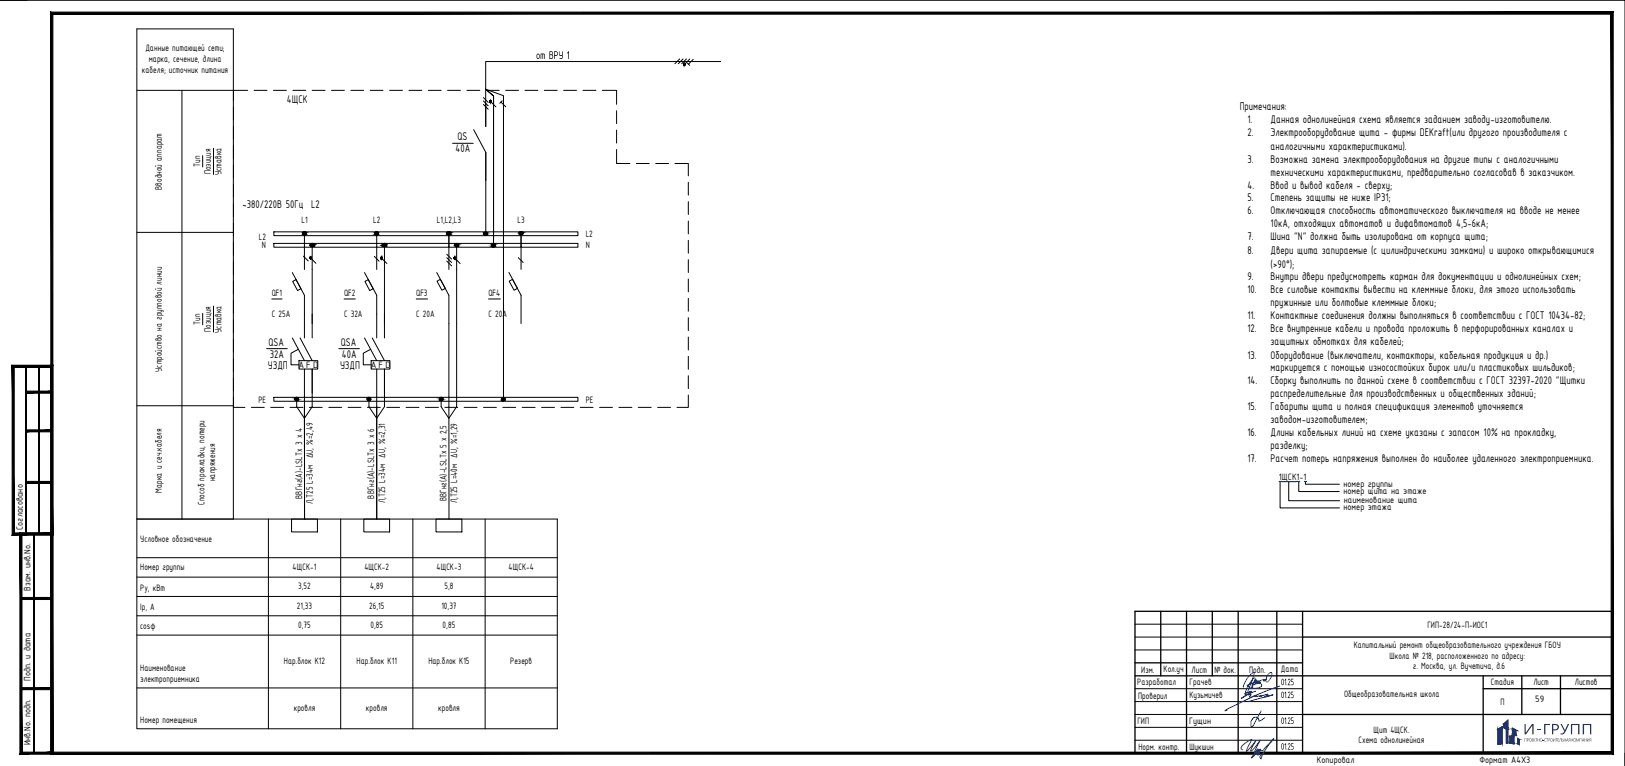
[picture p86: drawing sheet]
<svg xmlns="http://www.w3.org/2000/svg" width="630mm" height="297mm" viewBox="0 0 630 297" stroke-linecap="round" stroke-linejoin="round" font-family="sans-serif">
<defs><g id="words">
<text font-size="5.6" fill="#193153" x="598.1" y="284.8">ГРУПП</text>
<g font-size="4.7">
<text x="207.8" y="22.9">от ВРУ</text>
<text x="219.6" y="22.9">1</text>
<text x="111.2" y="39.9">4ЩСК</text>
<text x="480.7" y="42.5">Примечания:</text>
<text x="483.7" y="47.5">1.</text>
<text x="492.6" y="47.5">Данная однолинейная схема является заданием заводу-изготовителю.</text>
<text x="483.7" y="52.9">2.</text>
<text x="492.6" y="52.9">Электрооборудование щита - фирмы DEKraft(или другого производителя с</text>
<text x="176.6" y="59.1">40A</text>
<text x="177.3" y="54.5">QS</text>
<text x="492.6" y="58.2">аналогичными характеристиками).</text>
<text x="483.7" y="63.1">3.</text>
<text x="492.6" y="63.1">Возможна замена электрооборудования на другие типы с аналогичными</text>
<text x="492.6" y="68.1">техническими характеристиками, предварительно согласовав в заказчиком.</text>
<text x="483.7" y="73.1">4.</text>
<text x="492.6" y="73.1">Ввод и вывод кабеля - сверху;</text>
<text x="94" y="80.5">~380/220В 50Гц L2</text>
<text x="483.7" y="78.1">5.</text>
<text x="483.7" y="83.1">6.</text>
<text x="492.6" y="78.1">Степень защиты не ниже IP31;</text>
<text x="492.6" y="83.1">Отключающая способность автоматического выключателя на вводе не менее</text>
<text x="492.6" y="88.1">10кА, отходящих автоматов и дифавтоматов 4,5-6кА;</text>
<text x="483.7" y="93.2">7.</text>
<text x="492.6" y="93.2">Шина &quot;N&quot; должна быть изолирована от корпуса щита;</text>
<text x="483.7" y="98.5">8.</text>
<text x="492.6" y="98.5">Двери щита запираемые (с цилиндрическими замками) и широко открывающимися</text>
<text x="492.6" y="103.7">(&gt;90°);</text>
<text x="483.7" y="108.7">9.</text>
<text x="483.7" y="113.7">10.</text>
<text x="492.6" y="108.7">Внутри двери предусмотреть карман для документации и однолинейных схем;</text>
<text x="492.6" y="113.7">Все силовые контакты вывести на клеммные блоки, для этого использовать</text>
<text x="492.6" y="118.7">пружинные или болтовые клеммные блоки;</text>
<text x="483.7" y="123.7">11.</text>
<text x="492.6" y="123.7">Контактные соединения должны выполняться в соответствии с ГОСТ 10434-82;</text>
<text x="483.7" y="128.8">12.</text>
<text x="492.6" y="128.8">Все внутренние кабели и провода проложить в перфорированных каналах и</text>
<text x="104.2" y="134.1">QSA</text>
<text x="132.2" y="134.1">QSA</text>
<text x="492.6" y="133.8">защитных обмотках для кабелей;</text>
<text x="103.8" y="142.9">УЗДП</text>
<text x="104.7" y="138.7">32A</text>
<text x="131.8" y="142.9">УЗДП</text>
<text x="132.6" y="138.7">40A</text>
<text x="483.7" y="139.1">13.</text>
<text x="492.6" y="139.1">Оборудование (выключатели, контакторы, кабельная продукция и др.)</text>
<text x="483.7" y="149">14.</text>
<text x="492.6" y="144">маркируется с помощью износостойких бирок или/и пластиковых шильдиков;</text>
<text x="492.6" y="149">Сборку выполнить по данной схеме в соответствии с ГОСТ 32397-2020 &quot;Щитки</text>
<text x="492.6" y="154">распределительные для производственных и общественных зданий;</text>
<text x="483.7" y="159">15.</text>
<text x="492.6" y="159">Габариты щита и полная спецификация элементов уточняется</text>
<text x="492.6" y="164">заводом-изготовителем;</text>
<text x="483.7" y="169.1">16.</text>
<text x="492.6" y="169.1">Длины кабельных линий на схеме указаны с запасом 10% на прокладку,</text>
<text x="483.7" y="179.1">17.</text>
<text x="492.6" y="174.1">разделку;</text>
<text x="492.6" y="179.1">Расчет потерь напряжения выполнен до наиболее удаленного электроприемника.</text>
</g>
<g font-size="3.9">
<text x="56.4" y="20">Данные питающей сети;</text>
<text x="55" y="28.3">кабеля; источник питания</text>
<text x="57.7" y="24.1">марка, сечение, длина</text>
<text x="77.6" y="64.8" transform="rotate(-90 77.6 64.8)">Тип</text>
<text x="81.8" y="67.6" transform="rotate(-90 81.8 67.6)">Позиция</text>
<text x="85.9" y="67.9" transform="rotate(-90 85.9 67.9)">Уставка</text>
<text x="62.7" y="73.6" transform="rotate(-90 62.7 73.6)">Вводной аппарат</text>
<text x="116.9" y="86.4">L1</text>
<text x="144.7" y="86.4">L2</text>
<text x="169.4" y="86.4">L1,L2,L3</text>
<text x="200.7" y="86.4">L3</text>
<text x="100.4" y="93.1">L2</text>
<text x="101.6" y="96">N</text>
<text x="227.1" y="91.9">L2</text>
<text x="227.1" y="96">N</text>
<text x="105.4" y="115">QF1</text>
<text x="133.4" y="115">QF2</text>
<text x="161.4" y="115">QF3</text>
<text x="189.4" y="115">QF4</text>
<text x="77.6" y="125.9" transform="rotate(-90 77.6 125.9)">Тип</text>
<text x="105.4" y="123">C 25A</text>
<text x="133.4" y="123">C 32A</text>
<text x="161.4" y="123">C 20A</text>
<text x="189.4" y="123">C 20A</text>
<text x="81.8" y="128.8" transform="rotate(-90 81.8 128.8)">Позиция</text>
<text x="85.9" y="129" transform="rotate(-90 85.9 129)">Уставка</text>
<text x="115.5" y="142.7">AFD</text>
<text x="143.5" y="142.7">AFD</text>
<text x="62.7" y="144.1" transform="rotate(-90 62.7 144.1)">Устройство на групповой линии</text>
<text x="100.2" y="156.1">PE</text>
<text x="227.1" y="156.1">PE</text>
<text x="62.7" y="191" transform="rotate(-90 62.7 191)">Марка и сеч.кабеля</text>
<text x="83.5" y="186.6" transform="rotate(-90 83.5 186.6)">напряжения</text>
<text x="495.8" y="186.1">1ЩСК1-1</text>
<text x="520.9" y="188.7">номер группы</text>
<text x="520.9" y="191.4">номер щита на этаже</text>
<text x="79.3" y="195.8" transform="rotate(-90 79.3 195.8)">Способ прокладки, потери</text>
<text x="117.1" y="193.4" transform="rotate(-90 117.1 193.4)">ВВГнг(А)-LSLTx 3 x 4</text>
<text x="121.3" y="195.5" transform="rotate(-90 121.3 195.5)">Л,Т25 L=34м ∆U, %=2,49</text>
<text x="145.1" y="193.3" transform="rotate(-90 145.1 193.3)">ВВГнг(А)-LSLTx 3 x 6</text>
<text x="149.3" y="195.2" transform="rotate(-90 149.3 195.2)">Л,Т25 L=34м ∆U, %=2,31</text>
<text x="173.1" y="194.4" transform="rotate(-90 173.1 194.4)">ВВГнг(А)-LSLTx 5 x 2,5</text>
<text x="177.3" y="195.2" transform="rotate(-90 177.3 195.2)">Л,Т25 L=40м ∆U, %=1,29</text>
<text x="520.9" y="197.9">номер этажа</text>
<text x="521" y="195.1">наименование щита</text>
<text x="8.9" y="205.4" transform="rotate(-90 8.9 205.4)">Согласовано</text>
<text x="54.4" y="210">Условное обозначение</text>
<text x="54.4" y="220.9">Номер группы</text>
<text x="113.5" y="221.1">4ЩСК-1</text>
<text x="141.3" y="221.1">4ЩСК-2</text>
<text x="169.3" y="221.1">4ЩСК-3</text>
<text x="197.2" y="221.1">4ЩСК-4</text>
<text x="11.9" y="229.1" transform="rotate(-90 11.9 229.1)">Взам. инв.No.</text>
<text x="54.4" y="229.1">Py, кВт</text>
<text x="115.6" y="228.5">3,52</text>
<text x="143.5" y="228.5">4,89</text>
<text x="172.4" y="228.5">5,8</text>
<text x="54.4" y="236.5">Ip, А</text>
<text x="115.1" y="236">21,33</text>
<text x="143.1" y="236">26,15</text>
<text x="171.1" y="236">10,37</text>
<text x="54.4" y="244">cosφ</text>
<text x="115.6" y="243.5">0,75</text>
<text x="143.7" y="243.5">0,85</text>
<text x="171.6" y="243.5">0,85</text>
<text x="553.4" y="243.4">ГИП-28/24-П-ИОС1</text>
<text x="524.9" y="251.3">Капитальный ремонт общеобразовательного учреждения ГБОУ</text>
<text x="110.1" y="257.4">Нар.блок К12</text>
<text x="138.3" y="257.4">Нар.блок К11</text>
<text x="166.1" y="257.4">Нар.блок К15</text>
<text x="197.8" y="257.4">Резерв</text>
<text x="538.8" y="255.4">Школа № 218, расположенного по адресу:</text>
<text x="54.4" y="260.4">Наименование</text>
<text x="442.5" y="260.8">Изм.</text>
<text x="451.2" y="260.8">Кол.уч</text>
<text x="462" y="260.8">Лист</text>
<text x="470.8" y="260.8">№ док.</text>
<text x="484.3" y="260.8">Подп.</text>
<text x="496.7" y="260.6">Дата</text>
<text x="547.8" y="259.6">г. Москва, ул. Вучетича, д.6</text>
<text x="11.9" y="264.1" transform="rotate(-90 11.9 264.1)">Подп. и дата</text>
<text x="54.4" y="264.5">электроприемника</text>
<text x="441" y="265.6">Разработал</text>
<text x="461.2" y="265.7">Грачев</text>
<text x="496.6" y="265.7">01.25</text>
<text x="578" y="265.8">Стадия</text>
<text x="594.5" y="265.8">Лист</text>
<text x="610.6" y="265.8">Листов</text>
<text x="113.9" y="275.6">кровля</text>
<text x="141.9" y="275.6">кровля</text>
<text x="169.9" y="275.6">кровля</text>
<text x="441.3" y="270.9">Проверил</text>
<text x="461.2" y="270.7">Кузьмичев</text>
<text x="496.6" y="270.7">01.25</text>
<text x="521.1" y="270.3">Общеобразовательная школа</text>
<text x="581.8" y="273.3">П</text>
<text x="595.3" y="272.3">59</text>
<text x="54.4" y="280.3">Номер помещения</text>
<text x="441" y="280.9">ГИП</text>
<text x="461" y="280.7">Гущин</text>
<text x="496.6" y="280.7">01.25</text>
<text x="532.5" y="284.1">Щит 4ЩСК.</text>
<text x="11.9" y="289.1" transform="rotate(-90 11.9 289.1)">Инв.No. подп.</text>
<text x="441.4" y="290.8">Норм. контр.</text>
<text x="461.2" y="290.6">Шукшин</text>
<text x="496.6" y="290.7">01.25</text>
<text x="526.7" y="288.3">Схема однолинейная</text>
<text x="510.6" y="295.8">Копировал</text>
<text x="573.6" y="295.8">Формат А4Х3</text>
</g>
</g></defs>
<!-- layer: 0 -->
<g fill="none" stroke="#000" stroke-width=".39">
<path d="M53.1 11.2h37.4v190.1h-37.4zM53.1 35h37.4M70.5 35v166.3M96 35h-5.5v4M98.5 35h5M106 35h5.1M113.6 35h4.9M121 35h5M128.5 35h5M136 35h5M143.5 35h5M151.1 35h5"/>
<path d="M158.6 35h4.9M166 35h5M173.5 35h5M181 35h5M187.4 37.8l1.9 1.9M187.4 39.1l1.9 1.9M188.4 34.6l6.8 2.5v117.4M188.6 35h5M190.4 39.6l1.8 1.8M194.2 39.6l1.9 1.8M194.7 39.1l-.9 .9M196.1 35h5"/>
<path d="M203.6 35h4.9M211 35h5M218.5 35h5M226 35h5.1M233.6 35h5.5v5.5M263.5 22.8l-1.8 1.9M264.9 22.8l-1.9 1.9M266.2 22.8l-1.9 1.9M266.5 24.4l.9 .9M267.4 22.9l-1.8 1.9M268.8 23l-1.9 1.9M279.5 23.9h-91.2v25.2l.1-9"/>
<path d="M82.8 57.5v10.1M90.5 41.5v5M90.5 49v5M90.5 56.5v5M175.5 55.6h8M183.7 50.3l4.7 8.8v31.1M187.4 40.5l1.9 1.9M239.1 43v4.9M239.1 50.4v5.1M239.1 58v5.4h5.1M78.6 60.4v4.4M90.5 64v5"/>
<path d="M90.5 71.5v5M90.5 79v5M246.7 63.4h5M254.2 63.4h5M261.7 63.4h5.2v4.8M266.9 70.7v5M266.9 78.2v5M53.1 90.1h37.4M90.5 86.5v5M90.5 94v5M106.2 89.9h117.9v1.5h-117.9zM106.2 94.4h117.9v1.5h-117.9z"/>
<path d="M117.7 99.3l1.8 1.9M118 90.5v14M121 95v36M145.1 99.4l1.9 1.9M146.1 90.5v14M149.1 95v36M173.2 98.6l1.9 1.9M173.2 99.9l1.9 1.9M174 90.5v14M177.1 95v62.7l-3.1 4.5-3-4.5v-3M191.4 92.9v-55.7l-3-2.6 3 2.6v57.5M201 99.9l1.8 1.9"/>
<path d="M202 90.5v14M266.9 85.7v5M266.9 93.2v5M82.8 118.7v10.1M90.5 101.5v5M90.5 109v5M90.5 116.5v5M105.4 115.9h4M113.3 105.7l4.7 8.8v16.5M113.5 109.1l1.3-.7 1.9 3.6-1.3 .7zM120.6 100.2l1.9 1.9M133.4 115.9h4.4"/>
<path d="M141.3 105.7l4.8 8.8v16.5M141.5 109.1l1.3-.7 1.9 3.6-1.3 .7zM148.1 100.3l1.9 1.9M161.4 115.9h4.4M169.3 105.7l4.7 8.8 .1 86.8M169.4 109l1.3-.7 1.9 3.6-1.3 .7zM173.2 101.2l1.9 1.9M176.5 100.3l1.9 1.9M189.4 115.9h4.6M197.3 105.6l4.7 8.9v11M197.4 109l1.3-.7 1.9 3.5-1.3 .8zM266.9 100.7v5"/>
<path d="M266.9 108.2v5M266.9 115.7v5M78.6 121.5v4.4M90.5 124v5M90.5 131.5v5M90.5 139v5M103.4 135.2h8M113.3 131l4.7 8.9M115.7 135.5l-2.9 1.5v4.5h3.1M115.9 139.9h7.3v3.2h-7.3zM116.3 131l4.7 8.9M131.4 135.2h8"/>
<path d="M141.3 131l4.8 8.9M143.7 135.5l-2.8 1.5v4.5h3M143.9 139.9h7.3v3.2h-7.3zM144.3 131l4.8 8.9M266.9 123.2v5M266.9 130.7v5M266.9 138.2v5M53.1 157.3h37.4M90.5 154v4h4.5M90.5 146.5v5M97.5 158h5M105 158h5"/>
<path d="M106.2 154.1h117.9v1.5h-117.9zM112.5 158h4.9M118 143.1l.1 58.2M119.9 158h5M121 143.1v14.6l-3 4.5-3-4.5v-3M127.5 158h5M135 158h5M142.5 158h5M146.1 143.1v58.2M149.1 143.1v14.6l-3 4.5-3-4.5v-3M150 158h5M157.5 158h4.9"/>
<path d="M164.9 158h5.1M172.5 158h5M180 158h5M187.5 158h5M195 158h5M202.5 158h5M210 158h5M217.5 158h5M225 158h5M232.5 158h5M240 158h5M247.5 158h5"/>
<path d="M255 158h5M266.9 153.2v4.8h-4.4M266.9 145.7v5M53.1 201.3h163v81.3h-163zM53.1 216.3h163M104.1 201.3v81.3M113 201.3h10.1v5h-10.1zM132.1 201.3v81.3M141.1 201.3h10v5h-10zM160.1 201.3v81.3M169.1 201.3h10v5h-10zM188.1 201.3v81.3"/>
<path d="M53.1 223.8h163M53.1 231.3h163M53.1 238.8h163M53.1 246.3h163M440.1 242h65M440.1 247h65M440.1 252h65M53.1 266.8h163M440.1 267.1h65M440.1 272.1h65M440.1 277.1h65M440.1 282.1h65"/>
<path d="M440.1 287h65"/>
<circle cx="190.1" cy="39.3" r=".32"/>
<circle cx="265.3" cy="25" r=".32"/>
<circle cx="118" cy="90.5" r=".61"/>
<circle cx="120.4" cy="100" r=".32"/>
<circle cx="121" cy="95" r=".61"/>
<circle cx="146" cy="90.5" r=".61"/>
<circle cx="149" cy="95" r=".61"/>
<circle cx="174" cy="90.5" r=".61"/>
<circle cx="177" cy="95" r=".61"/>
<circle cx="188.2" cy="90.6" r=".61"/>
<circle cx="191.3" cy="95.1" r=".61"/>
<circle cx="202" cy="90.5" r=".61"/>
<circle cx="147.9" cy="100.1" r=".32"/>
<circle cx="176.3" cy="100.1" r=".32"/>
<circle cx="115" cy="154.7" r=".61"/>
<circle cx="143" cy="154.7" r=".61"/>
<circle cx="171" cy="154.7" r=".61"/>
<circle cx="195.1" cy="154.8" r=".61"/>
</g>
<g fill="#000" stroke="#000" stroke-width=".39">
<path d="M189.9 39.2v.3zM147.6 100v.2zM176 100v.2z"/>
<path d="M189.9 39.2v.3zM189.9 39.1v.4z"/>
<path d="M189.9 39.1v.4zM190 39.1v.5z"/>
<path d="M190 39.1v.5zM190 39.1v.5z"/>
<path d="M190 39.1v.5zM190 39.1v.5z"/>
<path d="M190 39.1v.5zM190.1 39v.7z"/>
<path d="M190.1 39v.7zM190.1 39v.7z"/>
<path d="M190.1 39v.7zM190.2 39l-.1 .7z"/>
<path d="M190.2 39v.7zM190.3 39.1l-.1 .6z"/>
<path d="M190.3 39.1v.5zM190.3 39.1v.5z"/>
<path d="M190.3 39.1v.5zM190.3 39.1v.5z"/>
<path d="M190.3 39.1v.5zM190.4 39.1l-.1 .5z"/>
<path d="M190.4 39.1v.4zM190.4 39.2v.3z"/>
<path d="M190.4 39.2v.3zM190.5 39.2l-.1 .3z"/>
<path d="M265.1 24.9v.2zM265.1 24.8v.3z"/>
<path d="M265.1 24.8v.4zM265.1 24.8v.4z"/>
<path d="M265.1 24.8v.4zM265.1 24.8v.4z"/>
<path d="M265.1 24.8l.1 .5zM265.1 24.8l.1 .5z"/>
<path d="M265.2 24.8v.5zM265.2 24.7v.6z"/>
<path d="M265.2 24.7l.1 .6zM265.2 24.7l.1 .6z"/>
<path d="M265.3 24.7l.1 .6zM265.3 24.7l.1 .6z"/>
<path d="M265.4 24.7v.6zM265.4 24.7v.6z"/>
<path d="M265.4 24.7v.6zM265.4 24.7v.6z"/>
<path d="M265.4 24.7l.1 .6zM265.4 24.7l.1 .6z"/>
<path d="M265.5 24.8v.5zM265.5 24.8l.1 .4z"/>
<path d="M265.6 24.8v.4zM265.6 24.8v.4z"/>
<path d="M265.6 24.8v.4zM265.6 24.8v.3z"/>
<path d="M265.6 24.8v.3zM265.6 24.8l.1 .3z"/>
<path d="M118 89.9h.2zM117.9 89.9h.3z"/>
<path d="M117.9 89.9l.4 .1zM117.8 90h.5z"/>
<path d="M117.9 91.1h.3zM117.9 91.1h.2z"/>
<path d="M117.8 90h.6zM117.7 90h.7z"/>
<path d="M117.8 91h.5zM117.8 91l.4 .1z"/>
<path d="M117.7 90l.8 .1zM117.7 90l.8 .1z"/>
<path d="M117.7 91h.7zM117.7 91h.6z"/>
<path d="M117.6 90.1l.9 .1zM117.6 90.1l.9 .1z"/>
<path d="M117.6 90.9h.9zM117.6 90.9l.8 .1z"/>
<path d="M117.5 90.2l1.1 .1zM117.5 90.2l1.1 .1z"/>
<path d="M117.5 90.8h1zM117.5 90.8l1 .1z"/>
<path d="M117.5 90.3l1.1 .1zM117.5 90.3l1.1 .1z"/>
<path d="M117.4 90.4l1.3 .1zM117.4 90.4l1.3 .1z"/>
<path d="M117.4 90.6l1.2 .1zM117.4 90.6l1.2 .1z"/>
<path d="M117.5 90.7h1.1zM117.5 90.7l1 .1z"/>
<path d="M117.4 90.5h1.3zM117.4 90.5l1.2 .1z"/>
<path d="M120.2 99.9l-.1 .2zM120.2 99.9v.2z"/>
<path d="M120.2 99.8v.3zM120.2 99.8v.4z"/>
<path d="M120.2 99.8v.4zM120.2 99.8v.4z"/>
<path d="M120.2 99.8v.4zM120.2 99.8v.5z"/>
<path d="M120.2 99.8v.5zM120.3 99.7v.6z"/>
<path d="M120.3 99.7v.6zM120.4 99.7l-.1 .6z"/>
<path d="M120.4 99.7v.6zM120.4 99.7v.6z"/>
<path d="M120.4 99.7v.6zM120.5 99.7l-.1 .6z"/>
<path d="M120.5 99.7v.6zM120.5 99.7v.6z"/>
<path d="M120.5 99.7v.6zM120.6 99.8l-.1 .5z"/>
<path d="M120.6 99.8v.5zM120.6 99.8v.5z"/>
<path d="M120.6 99.8v.4zM120.7 99.8l-.1 .4z"/>
<path d="M120.7 99.8v.4zM120.7 99.9v.3z"/>
<path d="M120.7 99.9v.2zM120.7 99.9v.2z"/>
<path d="M121 94.4h.2zM120.9 94.4h.3z"/>
<path d="M121 94.4h.2zM120.9 94.4h.3z"/>
<path d="M121 94.4h.2zM120.9 94.4h.3z"/>
<path d="M121 94.4h.2zM120.9 94.4h.3z"/>
<path d="M120.9 94.4l.4 .1zM120.8 94.5h.5z"/>
<path d="M120.9 95.6h.3zM120.9 95.6h.2z"/>
<path d="M120.9 94.4l.4 .1zM120.8 94.5h.5z"/>
<path d="M120.9 95.6h.3zM120.9 95.6h.2z"/>
<path d="M120.9 94.4l.4 .1zM120.8 94.5h.5z"/>
<path d="M120.9 95.6h.3zM120.9 95.6h.2z"/>
<path d="M120.9 94.4l.4 .1zM120.8 94.5h.5z"/>
<path d="M120.9 95.6h.3zM120.9 95.6h.2z"/>
<path d="M120.8 94.5h.6zM120.7 94.5h.7z"/>
<path d="M120.8 95.5h.5zM120.8 95.5l.4 .1z"/>
<path d="M120.8 94.5h.6zM120.7 94.5h.7z"/>
<path d="M120.8 95.5h.5zM120.8 95.5l.4 .1z"/>
<path d="M120.8 94.5h.6zM120.7 94.5h.7z"/>
<path d="M120.8 95.5h.5zM120.8 95.5l.4 .1z"/>
<path d="M120.8 94.5h.6zM120.7 94.5h.7z"/>
<path d="M120.8 95.5h.5zM120.8 95.5l.4 .1z"/>
<path d="M120.7 94.5l.8 .1zM120.7 94.5l.8 .1z"/>
<path d="M120.7 95.5h.7zM120.7 95.5h.6z"/>
<path d="M120.7 94.5l.8 .1zM120.7 94.5l.8 .1z"/>
<path d="M120.7 95.5h.7zM120.7 95.5h.6z"/>
<path d="M120.7 94.5l.8 .1zM120.7 94.5l.8 .1z"/>
<path d="M120.7 95.5h.7zM120.7 95.5h.6z"/>
<path d="M120.7 94.5l.8 .1zM120.7 94.5l.8 .1z"/>
<path d="M120.7 95.5h.7zM120.7 95.5h.6z"/>
<path d="M120.6 94.6l1 .1zM120.6 94.6l1 .1z"/>
<path d="M120.6 95.4h.9zM120.6 95.4l.8 .1z"/>
<path d="M120.6 94.6l1 .1zM120.6 94.6l1 .1z"/>
<path d="M120.6 95.4h.9zM120.6 95.4l.8 .1z"/>
<path d="M120.6 94.6l1 .1zM120.6 94.6l1 .1z"/>
<path d="M120.6 95.4h.9zM120.6 95.4l.8 .1z"/>
<path d="M120.6 94.6l1 .1zM120.6 94.6l1 .1z"/>
<path d="M120.6 95.4h.9zM120.6 95.4l.8 .1z"/>
<path d="M120.5 94.7l1.1 .1zM120.5 94.7l1.1 .1z"/>
<path d="M120.5 95.3h1.1zM120.5 95.3l1 .1z"/>
<path d="M120.5 94.7l1.1 .1zM120.5 94.7l1.1 .1z"/>
<path d="M120.5 95.3h1.1zM120.5 95.3l1 .1z"/>
<path d="M120.5 94.7l1.1 .1zM120.5 94.7l1.1 .1z"/>
<path d="M120.5 95.3h1.1zM120.5 95.3l1 .1z"/>
<path d="M120.5 94.7l1.1 .1zM120.5 94.7l1.1 .1z"/>
<path d="M120.5 95.3h1.1zM120.5 95.3l1 .1z"/>
<path d="M120.5 94.8l1.1 .1zM120.5 94.8l1.1 .1z"/>
<path d="M120.5 95.2h1.1zM120.5 95.2l1.1 .1z"/>
<path d="M120.5 94.8l1.1 .1zM120.5 94.8l1.1 .1z"/>
<path d="M120.5 95.2h1.1zM120.5 95.2l1.1 .1z"/>
<path d="M120.5 94.8l1.1 .1zM120.5 94.8l1.1 .1z"/>
<path d="M120.5 95.2h1.1zM120.5 95.2l1.1 .1z"/>
<path d="M120.5 94.8l1.1 .1zM120.5 94.8l1.1 .1z"/>
<path d="M120.5 95.2h1.1zM120.5 95.2l1.1 .1z"/>
<path d="M120.5 94.9l1.1 .1zM120.5 94.9l1.1 .1z"/>
<path d="M120.5 95l1.1 .1zM120.5 95l1.1 .1z"/>
<path d="M120.5 95.1h1.1zM120.5 95.1l1.1 .1z"/>
<path d="M120.5 94.9l1.1 .1zM120.5 94.9l1.1 .1z"/>
<path d="M120.5 95l1.1 .1zM120.5 95l1.1 .1z"/>
<path d="M120.5 95.1h1.1zM120.5 95.1l1.1 .1z"/>
<path d="M120.5 94.9l1.1 .1zM120.5 94.9l1.1 .1z"/>
<path d="M120.5 95l1.1 .1zM120.5 95l1.1 .1z"/>
<path d="M120.5 95.1h1.1zM120.5 95.1l1.1 .1z"/>
<path d="M120.5 94.9l1.1 .1zM120.5 94.9l1.1 .1z"/>
<path d="M120.5 95l1.1 .1zM120.5 95l1.1 .1z"/>
<path d="M120.5 95.1h1.1zM120.5 95.1l1.1 .1z"/>
<path d="M146 89.9h.2zM145.9 89.9h.3z"/>
<path d="M145.9 89.9l.4 .1zM145.8 90h.5z"/>
<path d="M145.9 91.1h.3zM145.9 91.1h.2z"/>
<path d="M145.8 90h.6zM145.7 90h.7z"/>
<path d="M145.8 91h.5zM145.8 91l.4 .1z"/>
<path d="M145.7 90l.8 .1zM145.7 90l.8 .1z"/>
<path d="M145.7 91h.7zM145.7 91h.6z"/>
<path d="M145.6 90.1l1 .1zM145.6 90.1l1 .1z"/>
<path d="M145.6 90.9h.9zM145.6 90.9l.8 .1z"/>
<path d="M145.6 90.2l1 .1zM145.6 90.2l1 .1z"/>
<path d="M145.6 90.8h1zM145.6 90.8l.9 .1z"/>
<path d="M145.5 90.3l1.2 .1zM145.5 90.3l1.2 .1z"/>
<path d="M145.5 90.7h1.1zM145.5 90.7l1.1 .1z"/>
<path d="M145.5 90.4l1.2 .1zM145.5 90.4l1.2 .1z"/>
<path d="M145.5 90.5l1.2 .1zM145.5 90.5l1.2 .1z"/>
<path d="M145.5 90.6h1.2zM145.5 90.6l1.1 .1z"/>
<path d="M147.7 99.9l-.1 .3zM147.7 99.9v.4z"/>
<path d="M147.7 99.9v.4zM147.7 99.9v.4z"/>
<path d="M147.7 99.9v.4zM147.8 99.9v.5z"/>
<path d="M147.8 99.9v.5zM147.8 99.8v.6z"/>
<path d="M147.8 99.8v.6zM147.8 99.8v.6z"/>
<path d="M147.8 99.8v.6zM147.9 99.8l-.1 .6z"/>
<path d="M147.9 99.8v.6zM148 99.8l-.1 .6z"/>
<path d="M148 99.8v.6zM148 99.8v.6z"/>
<path d="M148 99.8v.6zM148.1 99.9l-.1 .5z"/>
<path d="M148.1 99.9v.5zM148.1 99.9v.5z"/>
<path d="M148.1 99.9v.4zM148.1 99.9v.4z"/>
<path d="M148.1 99.9v.4zM148.2 100l-.1 .3z"/>
<path d="M148.2 100v.2zM148.2 100v.2z"/>
<path d="M149 94.4h.2zM148.9 94.4h.3z"/>
<path d="M149 94.4h.2zM148.9 94.4h.3z"/>
<path d="M149 94.4h.2zM148.9 94.4h.3z"/>
<path d="M149 94.4h.2zM148.9 94.4h.3z"/>
<path d="M148.9 94.4l.4 .1zM148.8 94.5h.5z"/>
<path d="M148.9 95.6h.3zM148.9 95.6h.2z"/>
<path d="M148.9 94.4l.4 .1zM148.8 94.5h.5z"/>
<path d="M148.9 95.6h.3zM148.9 95.6h.2z"/>
<path d="M148.9 94.4l.4 .1zM148.8 94.5h.5z"/>
<path d="M148.9 95.6h.3zM148.9 95.6h.2z"/>
<path d="M148.9 94.4l.4 .1zM148.8 94.5h.5z"/>
<path d="M148.9 95.6h.3zM148.9 95.6h.2z"/>
<path d="M148.8 94.5h.6zM148.7 94.5h.7z"/>
<path d="M148.8 95.5h.5zM148.8 95.5l.4 .1z"/>
<path d="M148.8 94.5h.6zM148.7 94.5h.7z"/>
<path d="M148.8 95.5h.5zM148.8 95.5l.4 .1z"/>
<path d="M148.8 94.5h.6zM148.7 94.5h.7z"/>
<path d="M148.8 95.5h.5zM148.8 95.5l.4 .1z"/>
<path d="M148.8 94.5h.6zM148.7 94.5h.7z"/>
<path d="M148.8 95.5h.5zM148.8 95.5l.4 .1z"/>
<path d="M148.7 94.5l.8 .1zM148.7 94.5l.8 .1z"/>
<path d="M148.7 95.5h.7zM148.7 95.5h.6z"/>
<path d="M148.7 94.5l.8 .1zM148.7 94.5l.8 .1z"/>
<path d="M148.7 95.5h.7zM148.7 95.5h.6z"/>
<path d="M148.7 94.5l.8 .1zM148.7 94.5l.8 .1z"/>
<path d="M148.7 95.5h.7zM148.7 95.5h.6z"/>
<path d="M148.7 94.5l.8 .1zM148.7 94.5l.8 .1z"/>
<path d="M148.7 95.5h.7zM148.7 95.5h.6z"/>
<path d="M148.6 94.6l1 .1zM148.6 94.6l1 .1z"/>
<path d="M148.6 95.4h.9zM148.6 95.4l.8 .1z"/>
<path d="M148.6 94.6l1 .1zM148.6 94.6l1 .1z"/>
<path d="M148.6 95.4h.9zM148.6 95.4l.8 .1z"/>
<path d="M148.6 94.6l1 .1zM148.6 94.6l1 .1z"/>
<path d="M148.6 95.4h.9zM148.6 95.4l.8 .1z"/>
<path d="M148.6 94.6l1 .1zM148.6 94.6l1 .1z"/>
<path d="M148.6 95.4h.9zM148.6 95.4l.8 .1z"/>
<path d="M148.6 94.7l1 .1zM148.6 94.7l1 .1z"/>
<path d="M148.6 95.3h1zM148.6 95.3l.9 .1z"/>
<path d="M148.6 94.7l1 .1zM148.6 94.7l1 .1z"/>
<path d="M148.6 95.3h1zM148.6 95.3l.9 .1z"/>
<path d="M148.6 94.7l1 .1zM148.6 94.7l1 .1z"/>
<path d="M148.6 95.3h1zM148.6 95.3l.9 .1z"/>
<path d="M148.6 94.7l1 .1zM148.6 94.7l1 .1z"/>
<path d="M148.6 95.3h1zM148.6 95.3l.9 .1z"/>
<path d="M148.5 94.8l1.2 .1zM148.5 94.8l1.2 .1z"/>
<path d="M148.5 95.2h1.1zM148.5 95.2l1.1 .1z"/>
<path d="M148.5 94.8l1.2 .1zM148.5 94.8l1.2 .1z"/>
<path d="M148.5 95.2h1.1zM148.5 95.2l1.1 .1z"/>
<path d="M148.5 94.8l1.2 .1zM148.5 94.8l1.2 .1z"/>
<path d="M148.5 95.2h1.1zM148.5 95.2l1.1 .1z"/>
<path d="M148.5 94.8l1.2 .1zM148.5 94.8l1.2 .1z"/>
<path d="M148.5 95.2h1.1zM148.5 95.2l1.1 .1z"/>
<path d="M148.5 94.9l1.2 .1zM148.5 94.9l1.2 .1z"/>
<path d="M148.5 95l1.2 .1zM148.5 95l1.2 .1z"/>
<path d="M148.5 95.1h1.2zM148.5 95.1l1.1 .1z"/>
<path d="M148.5 94.9l1.2 .1zM148.5 94.9l1.2 .1z"/>
<path d="M148.5 95l1.2 .1zM148.5 95l1.2 .1z"/>
<path d="M148.5 95.1h1.2zM148.5 95.1l1.1 .1z"/>
<path d="M148.5 94.9l1.2 .1zM148.5 94.9l1.2 .1z"/>
<path d="M148.5 95l1.2 .1zM148.5 95l1.2 .1z"/>
<path d="M148.5 95.1h1.2zM148.5 95.1l1.1 .1z"/>
<path d="M148.5 94.9l1.2 .1zM148.5 94.9l1.2 .1z"/>
<path d="M148.5 95l1.2 .1zM148.5 95l1.2 .1z"/>
<path d="M148.5 95.1h1.2zM148.5 95.1l1.1 .1z"/>
<path d="M174 89.9h.2zM173.9 89.9h.3z"/>
<path d="M174 89.9h.2zM173.9 89.9h.3z"/>
<path d="M173.9 89.9l.4 .1zM173.8 90h.5z"/>
<path d="M173.9 91.1h.3zM173.9 91.1h.2z"/>
<path d="M173.9 89.9l.4 .1zM173.8 90h.5z"/>
<path d="M173.9 91.1h.3zM173.9 91.1h.2z"/>
<path d="M173.8 90h.6zM173.7 90h.7z"/>
<path d="M173.8 91h.5zM173.8 91l.4 .1z"/>
<path d="M173.8 90h.6zM173.7 90h.7z"/>
<path d="M173.8 91h.5zM173.8 91l.4 .1z"/>
<path d="M173.7 90l.8 .1zM173.7 90l.8 .1z"/>
<path d="M173.7 91h.7zM173.7 91h.6z"/>
<path d="M173.7 90l.8 .1zM173.7 90l.8 .1z"/>
<path d="M173.7 91h.7zM173.7 91h.6z"/>
<path d="M173.6 90.1l1 .1zM173.6 90.1l1 .1z"/>
<path d="M173.6 90.9h.9zM173.6 90.9l.8 .1z"/>
<path d="M173.6 90.1l1 .1zM173.6 90.1l1 .1z"/>
<path d="M173.6 90.9h.9zM173.6 90.9l.8 .1z"/>
<path d="M173.5 90.2l1.1 .1zM173.5 90.2l1.1 .1z"/>
<path d="M173.5 90.8h1.1zM173.5 90.8l1 .1z"/>
<path d="M173.5 90.2l1.1 .1zM173.5 90.2l1.1 .1z"/>
<path d="M173.5 90.8h1.1zM173.5 90.8l1 .1z"/>
<path d="M173.5 90.3l1.1 .1zM173.5 90.3l1.1 .1z"/>
<path d="M173.5 90.4l1.2 .1zM173.5 90.4l1.2 .1z"/>
<path d="M173.5 90.6l1.1 .1zM173.5 90.6l1.1 .1z"/>
<path d="M173.5 90.7h1.1zM173.5 90.7l1.1 .1z"/>
<path d="M173.5 90.3l1.1 .1zM173.5 90.3l1.1 .1z"/>
<path d="M173.5 90.4l1.2 .1zM173.5 90.4l1.2 .1z"/>
<path d="M173.5 90.6l1.1 .1zM173.5 90.6l1.1 .1z"/>
<path d="M173.5 90.7h1.1zM173.5 90.7l1.1 .1z"/>
<path d="M173.5 90.5h1.2zM173.5 90.5l1.1 .1z"/>
<path d="M173.5 90.5h1.2zM173.5 90.5l1.1 .1z"/>
<path d="M176.1 99.9l-.1 .3zM176.1 99.9v.4z"/>
<path d="M176.1 99.9v.4zM176.1 99.9v.4z"/>
<path d="M176.1 99.9v.4zM176.2 99.9v.5z"/>
<path d="M176.2 99.9v.5zM176.2 99.8v.6z"/>
<path d="M176.2 99.8v.6zM176.2 99.8v.6z"/>
<path d="M176.2 99.8v.6zM176.3 99.8l-.1 .6z"/>
<path d="M176.3 99.8v.6zM176.4 99.8l-.1 .6z"/>
<path d="M176.4 99.8v.6zM176.4 99.8v.6z"/>
<path d="M176.4 99.8v.6zM176.5 99.9l-.1 .5z"/>
<path d="M176.5 99.9v.5zM176.5 99.9v.5z"/>
<path d="M176.5 99.9v.4zM176.5 99.9v.4z"/>
<path d="M176.5 99.9v.4zM176.6 100l-.1 .3z"/>
<path d="M176.6 100v.2zM176.6 100v.2z"/>
<path d="M177 94.4h.2zM176.9 94.4h.3z"/>
<path d="M177 94.4h.2zM176.9 94.4h.3z"/>
<path d="M176.9 94.4l.4 .1zM176.8 94.5h.5z"/>
<path d="M176.9 95.6h.3zM176.9 95.6h.2z"/>
<path d="M176.9 94.4l.4 .1zM176.8 94.5h.5z"/>
<path d="M176.9 95.6h.3zM176.9 95.6h.2z"/>
<path d="M176.8 94.5h.6zM176.7 94.5h.7z"/>
<path d="M176.8 95.5h.5zM176.8 95.5l.4 .1z"/>
<path d="M176.8 94.5h.6zM176.7 94.5h.7z"/>
<path d="M176.8 95.5h.5zM176.8 95.5l.4 .1z"/>
<path d="M176.7 94.5l.8 .1zM176.7 94.5l.8 .1z"/>
<path d="M176.7 95.5h.7zM176.7 95.5h.6z"/>
<path d="M176.7 94.5l.8 .1zM176.7 94.5l.8 .1z"/>
<path d="M176.7 95.5h.7zM176.7 95.5h.6z"/>
<path d="M176.6 94.6l1 .1zM176.6 94.6l1 .1z"/>
<path d="M176.6 95.4h.9zM176.6 95.4l.8 .1z"/>
<path d="M176.6 94.6l1 .1zM176.6 94.6l1 .1z"/>
<path d="M176.6 95.4h.9zM176.6 95.4l.8 .1z"/>
<path d="M176.5 94.7l1.1 .1zM176.5 94.7l1.1 .1z"/>
<path d="M176.5 95.3h1.1zM176.5 95.3l1 .1z"/>
<path d="M176.5 94.7l1.1 .1zM176.5 94.7l1.1 .1z"/>
<path d="M176.5 95.3h1.1zM176.5 95.3l1 .1z"/>
<path d="M176.5 94.8l1.1 .1zM176.5 94.8l1.1 .1z"/>
<path d="M176.5 95.2h1.1zM176.5 95.2l1.1 .1z"/>
<path d="M176.5 94.8l1.1 .1zM176.5 94.8l1.1 .1z"/>
<path d="M176.5 95.2h1.1zM176.5 95.2l1.1 .1z"/>
<path d="M176.5 94.9l1.1 .1zM176.5 94.9l1.1 .1z"/>
<path d="M176.5 95l1.1 .1zM176.5 95l1.1 .1z"/>
<path d="M176.5 95.1h1.1zM176.5 95.1l1.1 .1z"/>
<path d="M176.5 94.9l1.1 .1zM176.5 94.9l1.1 .1z"/>
<path d="M176.5 95l1.1 .1zM176.5 95l1.1 .1z"/>
<path d="M176.5 95.1h1.1zM176.5 95.1l1.1 .1z"/>
<path d="M188.2 90l.2 .1zM188.1 90.1h.3z"/>
<path d="M188.1 90.1h.5zM188 90.1h.6z"/>
<path d="M188.1 91.2h.3zM188.1 91.2h.3z"/>
<path d="M188 90.1l.7 .1zM187.9 90.2h.8z"/>
<path d="M188 91.2h.6zM188 91.2h.4z"/>
<path d="M187.9 90.2h.8zM187.9 90.2h.8z"/>
<path d="M187.9 91.1h.8zM187.9 91.1l.7 .1z"/>
<path d="M187.8 90.2l1 .1zM187.8 90.3h1z"/>
<path d="M187.8 91h.9zM187.8 91l.9 .1z"/>
<path d="M187.8 90.3l1.1 .1zM187.8 90.3l1.1 .1z"/>
<path d="M187.8 91h1zM187.8 91h.9z"/>
<path d="M187.7 90.4l1.2 .1zM187.7 90.4l1.2 .1z"/>
<path d="M187.7 90.5l1.2 .1zM187.7 90.5l1.2 .1z"/>
<path d="M187.7 90.6l1.2 .1zM187.7 90.6l1.2 .1z"/>
<path d="M187.7 90.7l1.2 .1zM187.7 90.7l1.2 .1z"/>
<path d="M187.7 90.8h1.2zM187.7 90.8l1.1 .2z"/>
<path d="M191.2 94.6h.2zM191.1 94.6h.3z"/>
<path d="M191.1 94.6h.5zM191 94.6h.6z"/>
<path d="M191.1 95.7h.3zM191.1 95.7h.3z"/>
<path d="M191 94.6h.7zM190.9 94.6h.8z"/>
<path d="M191 95.7h.6zM191 95.7h.4z"/>
<path d="M190.9 94.6l.8 .1zM190.9 94.6l.8 .1z"/>
<path d="M190.9 95.6h.8zM190.9 95.6l.7 .1z"/>
<path d="M190.9 94.7l.9 .1zM190.9 94.7l.9 .1z"/>
<path d="M190.9 95.5h.8zM190.9 95.5l.8 .1z"/>
<path d="M190.8 94.8l1.1 .1zM190.8 94.8l1.1 .1z"/>
<path d="M190.8 95.4h1zM190.8 95.4l.9 .1z"/>
<path d="M190.7 94.9l1.2 .1zM190.7 94.9l1.2 .1z"/>
<path d="M190.7 95l1.2 .2zM190.7 95l1.2 .2z"/>
<path d="M190.7 95.2l1.2 .2zM190.7 95.2l1.2 .2z"/>
<path d="M190.7 95.4h1.2zM190.7 95.4h1.1z"/>
<path d="M190.7 95.2h1.2zM190.7 95.2h1.2z"/>
<path d="M202 89.9h.2zM201.9 89.9h.3z"/>
<path d="M202 89.9h.2zM201.9 89.9h.3z"/>
<path d="M201.9 89.9h.4zM201.8 89.9h.5z"/>
<path d="M201.9 91h.3zM201.9 91l.2 .1z"/>
<path d="M201.9 89.9h.4zM201.8 89.9h.5z"/>
<path d="M201.9 91h.3zM201.9 91l.2 .1z"/>
<path d="M201.8 89.9l.6 .1zM201.8 89.9l.6 .1z"/>
<path d="M201.8 91h.5zM201.8 91h.4z"/>
<path d="M201.8 89.9l.6 .1zM201.8 89.9l.6 .1z"/>
<path d="M201.8 91h.5zM201.8 91h.4z"/>
<path d="M201.7 90l.8 .1zM201.6 90.1h.9z"/>
<path d="M201.7 91h.7zM201.7 91h.6z"/>
<path d="M201.7 90l.8 .1zM201.6 90.1h.9z"/>
<path d="M201.7 91h.7zM201.7 91h.6z"/>
<path d="M201.6 90.1l.9 .1zM201.6 90.1l.9 .1z"/>
<path d="M201.6 90.9h.9zM201.6 90.9l.8 .1z"/>
<path d="M201.6 90.1l.9 .1zM201.6 90.1l.9 .1z"/>
<path d="M201.6 90.9h.9zM201.6 90.9l.8 .1z"/>
<path d="M201.5 90.2l1.1 .1zM201.5 90.2l1.1 .1z"/>
<path d="M201.5 90.8h1zM201.5 90.8l1 .1z"/>
<path d="M201.5 90.2l1.1 .1zM201.5 90.2l1.1 .1z"/>
<path d="M201.5 90.8h1zM201.5 90.8l1 .1z"/>
<path d="M201.5 90.3l1.1 .1zM201.5 90.3l1.1 .1z"/>
<path d="M201.4 90.4l1.3 .1zM201.4 90.4l1.3 .1z"/>
<path d="M201.4 90.6l1.2 .1zM201.4 90.6l1.2 .1z"/>
<path d="M201.5 90.7h1.1zM201.5 90.7l1 .1z"/>
<path d="M201.5 90.3l1.1 .1zM201.5 90.3l1.1 .1z"/>
<path d="M201.4 90.4l1.3 .1zM201.4 90.4l1.3 .1z"/>
<path d="M201.4 90.6l1.2 .1zM201.4 90.6l1.2 .1z"/>
<path d="M201.5 90.7h1.1zM201.5 90.7l1 .1z"/>
<path d="M201.4 90.5h1.3zM201.4 90.5l1.2 .1z"/>
<path d="M201.4 90.5h1.3zM201.4 90.5l1.2 .1z"/>
<path d="M114.4 154.7h1.3zM114.5 154.8l1.2-.1z"/>
<path d="M114.5 154.5h1.1zM114.5 154.6l1.1-.1z"/>
<path d="M114.5 154.6h1.1zM114.4 154.7h1.3z"/>
<path d="M114.5 154.8h1.1zM114.5 154.9l1.1-.1z"/>
<path d="M114.5 154.9h1.1zM114.5 155.1l1.1-.2z"/>
<path d="M114.5 154.4h1.1zM114.5 154.5h1.1z"/>
<path d="M114.5 155.1h1.1zM114.6 155.1h1z"/>
<path d="M114.6 154.3h.9zM114.5 154.4h1.1z"/>
<path d="M114.6 155.1h.9zM114.7 155.2l.8-.1z"/>
<path d="M114.6 154.3l.8-.1zM114.6 154.3h.9z"/>
<path d="M114.7 155.2h.7zM114.8 155.3l.6-.1z"/>
<path d="M114.8 154.2h.5zM114.7 154.2h.7z"/>
<path d="M114.8 155.3h.5zM114.9 155.3h.4z"/>
<path d="M114.8 154.2l.4-.1zM114.8 154.2h.5z"/>
<path d="M114.9 155.3h.3zM115 155.3h.2z"/>
<path d="M114.9 154.1h.2zM114.9 154.1h.3z"/>
<path d="M142.5 154.6h1.2zM142.5 154.7l1.2-.1z"/>
<path d="M142.5 154.7h1.2zM142.5 154.8l1.2-.1z"/>
<path d="M142.5 154.8h1.2zM142.5 154.9l1.2-.1z"/>
<path d="M142.5 154.5h1.1zM142.5 154.6h1.2z"/>
<path d="M142.5 154.9h1.1zM142.6 155.1l1-.2z"/>
<path d="M142.6 154.4h1zM142.5 154.5h1.1z"/>
<path d="M142.6 155.1h1zM142.6 155.1h1z"/>
<path d="M142.6 154.3h.9zM142.6 154.4h1z"/>
<path d="M142.6 155.1h.9zM142.7 155.2l.8-.1z"/>
<path d="M142.7 154.2h.7zM142.6 154.3h.9z"/>
<path d="M142.7 155.2h.7zM142.8 155.3l.6-.1z"/>
<path d="M142.7 154.2h.6zM142.7 154.2h.7z"/>
<path d="M142.8 155.3h.5zM142.9 155.3h.4z"/>
<path d="M142.8 154.2l.4-.1zM142.8 154.2h.5z"/>
<path d="M142.9 155.3h.3zM143 155.3h.2z"/>
<path d="M142.9 154.1h.2zM142.9 154.1h.3z"/>
<path d="M170.4 154.7h1.3zM170.5 154.8l1.2-.1z"/>
<path d="M170.5 154.5h1.1zM170.5 154.6l1.1-.1z"/>
<path d="M170.5 154.6h1.1zM170.4 154.7h1.3z"/>
<path d="M170.5 154.8h1.1zM170.5 154.9l1.1-.1z"/>
<path d="M170.5 154.9h1.1zM170.5 155.1l1.1-.2z"/>
<path d="M170.5 154.4h1.1zM170.5 154.5h1.1z"/>
<path d="M170.5 155.1h1.1zM170.6 155.1h1z"/>
<path d="M170.6 154.3h.9zM170.5 154.4h1.1z"/>
<path d="M170.6 155.1h.9zM170.7 155.2l.8-.1z"/>
<path d="M170.6 154.3l.8-.1zM170.6 154.3h.9z"/>
<path d="M170.7 155.2h.7zM170.8 155.3l.6-.1z"/>
<path d="M170.8 154.2h.5zM170.7 154.2h.7z"/>
<path d="M170.8 155.3h.5zM170.9 155.3h.4z"/>
<path d="M170.8 154.2l.4-.1zM170.8 154.2h.5z"/>
<path d="M170.9 155.3h.3zM171 155.3h.2z"/>
<path d="M170.9 154.1h.2zM170.9 154.1h.3z"/>
<path d="M195.1 154.2h.2zM195 154.2h.3z"/>
<path d="M195 154.2l.4 .1zM194.9 154.3h.5z"/>
<path d="M195 155.4h.3zM195 155.4h.2z"/>
<path d="M194.9 154.3l.6 .1zM194.8 154.4h.7z"/>
<path d="M194.9 155.4h.5zM194.9 155.4h.4z"/>
<path d="M194.8 154.4l.8 .1zM194.8 154.4l.8 .1z"/>
<path d="M194.8 155.3h.7zM194.8 155.3l.6 .1z"/>
<path d="M194.7 154.5h.9zM194.7 154.5h.9z"/>
<path d="M194.7 155.3h.9zM194.7 155.3h.8z"/>
<path d="M194.6 154.5l1.1 .1zM194.6 154.5l1.1 .1z"/>
<path d="M194.6 155.2h1zM194.6 155.2l1 .1z"/>
<path d="M194.6 154.6l1.1 .1zM194.6 154.6l1.1 .1z"/>
<path d="M194.6 155.1h1.1zM194.6 155.1l1 .1z"/>
<path d="M194.5 154.7l1.2 .1zM194.5 154.7l1.2 .1z"/>
<path d="M194.5 154.8l1.2 .2zM194.5 154.8l1.2 .2z"/>
<path d="M194.5 155h1.2zM194.5 155l1.2 .1z"/>
</g>
<g fill="#000">
<path d="M216.7 19.9h.2l.3 1.5h.7v-1.4h.3v2.3l-.3 .5h-1l1-.3v-.8l-1.1-.3z"/>
<path d="M214.9 19.9h.8l.6 .6-.3 1-.9 .2v1.2l-.2-.1zM215.1 20.2v1.2h.7l.2-1z"/>
</g>
<path d="M495.9 186.6h.9M497 186.6h5.7M503.1 186.6h.9M505.8 186.6h.8" fill="none" stroke="#00f" stroke-width=".39"/>
<path d="M496.3 186.8v10.2h23.1M499.7 186.8v7.4h19.7M506.2 186.8v1h13.1" fill="none" stroke="#000" stroke-width=".39"/>
<path d="M503.6 186.8v3.8h15.7" fill="none" stroke="#000" stroke-width=".39"/>
<g fill="#000" stroke="#000" stroke-width=".39">
<path d="M4.7 141.7l.8 .8 15-.8zM5.5 142.5l15-.8-.8 .8zM20.5 141.7l-.8 .8 .8 65zM19.7 142.5l.8 65-.8-.8zM4.7 207.5h15.8l-.8-.8zM4.7 207.5l.8-.8h14.2zM4.7 141.7v65.8l.8-.8zM4.7 141.7l.8 .8v64.2z"/>
<path d="M5.1 141.7v.8l15-.8zM5.1 142.5l15-.8v.8z"/>
<path d="M10.1 151.7v.8l10-.8zM10.1 152.5l10-.8v.8z"/>
<path d="M10.1 166.7v.8l10-.8zM10.1 167.5l10-.8v.8z"/>
<path d="M10.1 186.7v.8l10-.8zM10.1 187.5l10-.8v.8z"/>
<path d="M10.1 142.1v65zM10.1 142.1v65z"/>
<path d="M10.1 142.1v65zM10.1 142.1v65z"/>
<path d="M13.1 207.1v84.9zM13.1 207.1v84.9z"/>
<path d="M15.1 142.1v65zM15.1 142.1v65z"/>
<path d="M15.1 142.1v65zM15.1 142.1v65z"/>
<path d="M8.1 231.7v.8l12-.8zM8.1 232.5l12-.8v.8z"/>
<path d="M8.1 266.6v.8l12-.8zM8.1 267.4l12-.8v.8z"/>
<path d="M8.5 291.7l-.8 .8 12-.8zM7.7 292.5l12-.8 .8 .8zM19.7 207.5v84.2l.8 .8zM20.5 206.7v85.8l-.8-85zM8.5 207.5h11.2l.8-.8zM7.7 206.7h12.8l-12 .8zM7.7 206.7l.8 85v-84.2zM7.7 206.7l.8 85-.8 .8z"/>
<path d="M624.7 5.5v286.2l.8 .8zM624.7 5.5l.8-.8v287.8zM20.5 5.5h604.2l.8-.8zM19.7 4.7h605.8l-605 .8zM19.7 4.7l.8 287v-286.2zM19.7 4.7l.8 287-.8 .8zM20.5 291.7l-.8 .8 605-.8zM19.7 292.5l605-.8 .8 .8z"/>
</g>
<path d="M10.5 .1h-10.4h630v296.9v-5" fill="none" stroke="#000" stroke-width=".39"/>
<!-- layer: 0 -->
<g fill="none" stroke="#000" stroke-width=".51">
<path d="M440.1 237.1h185v54.9h-185zM450.1 237.1v25M460.1 237.1v54.9M470 237.1v25M480.1 237.1v54.9M495.1 237.1v54.9M505.1 237.1v54.9M440.1 257h65M505.1 247h120M440.1 262.1h185M505.1 277.1h120M575.1 262.1v29.9"/>
<path d="M575.1 267.1h50M590.1 262.1v15M605 262.1v15"/>
</g>
<path d="M499.5 263.3l.5-.1 .3 .4-.7 1.9h.7v.2l-1-.1 .8-1.6-.1-.5-.7 .3zM500.6 263.3h.9l-.7 .2v.7l.6 .1 .2 .3-.1 .8-.3 .3h-.6l.8-.6-.2-.6-.6-.1z" fill="#000"/>
<!-- layer: DIMENSION -->
<g fill="#193153">
<path d="M591.1 286.3h.8v1.3l-.1-1.1h-.6l-.1 1.1z"/>
<path d="M594 286.3h.5l-.4 .2v.4h.4l-.4 .1v.4l.4 .2h-.5z"/>
<path d="M594.6 286.3l.2 .6 .5-.6-.5 .6 .5 .7-.5-.6-.2 .6z"/>
<path d="M595.3 286.3h.7l-.3 .2v1.1l-.1-1.1z"/>
<path d="M596.1 286.3l.1 .6h.6l.1-.6v1.3l-.1-.6h-.6l-.1 .6z"/>
<path d="M598.1 287l.5 .1z"/>
<path d="M598.8 286.5l.7-.1-.7 .5 .1 .5 .6 .1-.7-.1z"/>
<path d="M599.5 286.3h.7l-.3 .2v1.1l-.1-1.1z"/>
<path d="M602.2 286.3l.1 1 .7-1v1.3l-.1-1.1-.7 1.1z"/>
<path d="M603.1 286.3h.8l-.3 .2v1.1l-.2-1.1z"/>
<path d="M603.9 286.3h.6l-.4 .2v.4h.3l-.3 .1v.4l.4 .2h-.6z"/>
<path d="M604.9 286.3h.5v1.3l-.1-1.1h-.3l-.2 .9-.3 .2z"/>
<path d="M606.4 286.3l.1 .6h.5l.2-.6v1.3l-.2-.6h-.5l-.1 .6z"/>
<path d="M609.4 286.3l.1 .6 .6-.6-.5 .6 .5 .7-.6-.6-.1 .6z"/>
<path d="M611.2 286.3l.6 1 .5-1v1.3l-.1-1.1-.4 1.1-.5-1.1-.1 1.1z"/>
<path d="M612.5 286.3h.8v1.3l-.1-1.1h-.6l-.1 1.1z"/>
<path d="M614.4 286.3l.1 .6h.5l.2-.6v1.3l-.2-.6h-.5l-.1 .6z"/>
<path d="M615.3 286.3l.2 1 .7-1v1.3l-.1-1.1-.8 1.1z"/>
<path d="M591.1 280.7h.5v3.5l2.4-3.5h.6v4.1h-.5l.1-3.6-2.5 3.6h-.6z"/>
<path d="M595.9 282.9h1.5v.3h-1.5z"/>
<path d="M592.1 286.3l.6 .3-.1 .4-.4 .1v.5zM592.2 286.5v.5h.3l.1-.4z"/>
<path d="M592.8 287a.56 .56 0 0 1 1.1 0 .56 .56 0 0 1-1.1 0zM592.8 286.9a.45 .45 0 0 0 .9 0 .45 .45 0 0 0-.9 0z"/>
<path d="M597 287a.57 .57 0 0 1 1.1 0 .57 .57 0 0 1-1.1 0zM597.1 286.9a.46 .46 0 0 0 .9 0 .46 .46 0 0 0-.9 0z"/>
<path d="M600.3 286.3l.7 .3-.2 .4-.4 .1v.5zM600.4 286.5v.5l.4-.1v-.4z"/>
<path d="M601 287a.6 .6 0 0 1 1.2 0 .6 .6 0 0 1-1.2 0zM601.1 286.9a.46 .46 0 0 0 .9 0 .46 .46 0 0 0-.9 0z"/>
<path d="M605.6 286.3l.1 .6 .5 .2-.2 .5h-.4zM605.7 287v.4h.3l.1-.3z"/>
<path d="M607.6 286.3l.5 1.3-.2-.4-.7 .4zM607.7 286.5l-.2 .6h.4z"/>
<path d="M608.3 286.4l.6-.1v1.3l-.2-.6-.6 .6 .4-.6zM608.4 286.5l-.1 .3 .4 .1v-.4z"/>
<path d="M610 287a.6 .6 0 0 1 1.2 0 .6 .6 0 0 1-1.2 0zM610.2 286.9a.44 .44 0 0 0 .8 0 .44 .44 0 0 0-.8 0z"/>
<path d="M613.8 286.3l.5 1.3-.3-.4h-.4l-.2 .4zM613.8 286.5l-.2 .6h.4z"/>
<path d="M616.5 286.4l.5-.1v1.3l-.1-.6-.6 .6 .3-.6-.3-.2zM616.6 286.5l-.1 .3 .4 .1v-.4z"/>
</g>
<path d="M580.8 282.8l1.6-1v6.6l-1.6 .2zM583 280.7l1.6-1.4v8.9h-.6v-5.5l-1-.6zM586.4 282.3l1.4 .9v2l-.8-.5v3.7l-1.6-.2v-2.6l1-.5zM588.5 286.5l.6 .2v1.9l-.6-.2zM588.5 286.5v1.9v-1.9" fill="none" stroke="#193153" stroke-width=".39"/>
<g fill="#193153" stroke="#193153" stroke-width=".39">
<path d="M583 280.7l1.6-1.4v1.4z"/>
<path d="M581.9 282.1l.5-.3v.3z"/>
<path d="M586.4 282.3l.7 .4h-.7z"/>
<path d="M587 284.7l.8 .4z"/>
<path d="M587 284.7h.8v.4z"/>
<path d="M588.5 286.5l.6 .2z"/>
<path d="M585.4 288.2l1.6 .2z"/>
<path d="M580.8 288.4h1z"/>
<path d="M588.5 286.7h.6v1.7z"/>
<path d="M583 280.7l1.6 1.4v-1.4zM583 280.7l1.6 1.4h-1.6z"/>
<path d="M583 282.1l1.6 .6v-.6zM583 282.1l1.6 .6h-.6z"/>
<path d="M581.9 282.1l.5 .7v-.7zM580.8 282.8l1.1-.7 .5 .7z"/>
<path d="M586.4 282.7l1.4 .5-.7-.5zM586.4 282.7l1.4 .5h-1.4z"/>
<path d="M586.4 283.2l1.4 1.5v-1.5zM586.4 283.2l1.4 1.5h-1.4z"/>
<path d="M586.4 284.7l.6 .4v-.4zM586.4 284.7l.6 .4h-.6z"/>
<path d="M586.4 285.1l.6 .5v-.5zM585.4 285.6l1-.5 .6 .5z"/>
<path d="M585.4 285.6l1.6 2.6v-2.6zM585.4 285.6l1.6 2.6h-1.6z"/>
<path d="M584 282.7l.6 5.5v-5.5zM584 282.7l.6 5.5h-.6z"/>
<path d="M585.4 288.2l1.6 .2zM586.5 288.4h.5z"/>
<path d="M580.8 282.8l1.6 5.6v-5.6zM580.8 282.8l1.6 5.6h-1.6z"/>
<path d="M588.5 286.7v1.7h.6zM588.5 288.4l.6 .2z"/>
<path d="M580.8 288.4h1.6zM580.8 288.4h1z"/>
</g>
<path d="M481.8 290.8a1.04 1.04 0 0 1-.6-1.1 1.04 1.04 0 0 1 .8-.9l2-1.4 1.4-.6-2.2 4.5a4.3 4.3 0 0 0 2.3-2.3l1.5-1.8-1.7 2.9-.4 1.2 1.7-1.5 2-2.8-1 2.1a3.1 3.1 0 0 0-1 2.6h.1a1.06 1.06 0 0 0 1-1.3l-2.5 3.5 1.9-1.8 1.1-1.4-.7 1.5 1.2-1.8-.9 2.4a1.19 1.19 0 0 1 .2-1.4 1.19 1.19 0 0 1 1.4-.2l4.5-4.8a24.6 24.6 0 0 0-4.9 7.9 .99 .99 0 0 1-.4-1.2 .99 .99 0 0 1 1-.6l.5-.2" fill="none" stroke="#293189" stroke-width=".39"/>
<!-- layer: 0 -->
<path d="M484.1 269.6l1-.4-.6 1 .4 .2 2.2-.8-.6 .5 2.6-.4-.7 .4 3.2-.9-1.1 .9 .2 .1 2.9-.8-9.3 2.5M486.8 268l-3 1.3-2.5 1.5 3.9-2.8-2.7 1.1M496.2 266.1a129.3 129.3 0 0 0-20.3 8.8l-.9 .8 .8-.3" fill="none" stroke="#00d" stroke-width=".39"/>
<path d="M499.5 268.4l.5-.2 .3 .3v.6l-.7 1.4h.7v.2h-1l.8-1.7-.1-.5-.6 .3zM499.5 278.4l.4-.2 .4 .3v.6l-.7 1.3h.7v.3h-1l.8-1.7-.2-.5-.5 .3zM500.6 268.3h.9l-.7 .2v.7h.5l.3 .4-.1 .8-.3 .3h-.6l.8-.6-.2-.6-.6-.1zM500.6 278.2l.9 .1-.7 .2v.7h.4l.4 .4v.7l-.4 .4h-.6l.8-.6-.2-.6-.6-.1zM499.5 288.3l.5-.1 .4 .5-.8 1.7h.6l.1 .3-1-.1 .8-1.6-.2-.6-.6 .4zM500.6 288.2l.9 .1-.7 .1v.8l.8 .4v.7l-.4 .4h-.6l.8-.6-.2-.6-.6-.1z" fill="#000"/>
<!-- layer: 0 -->
<path d="M489 275.7l-1.9 3.3a4.3 4.3 0 0 1-1.8 2.8 2.44 2.44 0 0 1 1.9-3.7l.7 .4 .3 1.2 2.2-1.4" fill="none" stroke="#00f" stroke-width=".39"/>
<path d="M491 263.5a2.09 2.09 0 0 1 2.1-2.6 3.5 3.5 0 0 1-1.9 3.6l-.4-.4 .1-.7a.64 .64 0 0 1-1 .6l.4-.5-3.6 1-3.2 1.3a4.3 4.3 0 0 0 5.7 0l-.7-.9 .2-.5-.5 .5 .2-.7-.6 .8 .1-1-.7 1.2 .1-1.2-.9 1.6 .8-2a3.2 3.2 0 0 0-1.8 3.1l.9-2.3 .3-1.5-.6 .2-1.1 1.3-1.4 2.3-.5 1.6v1.1l.6-.7 1.8-4.6 .9-3.3a7.7 7.7 0 0 0-4.2 5.7" fill="none" stroke="#003fff" stroke-width=".39"/>
<use href="#words"/>
</svg>
